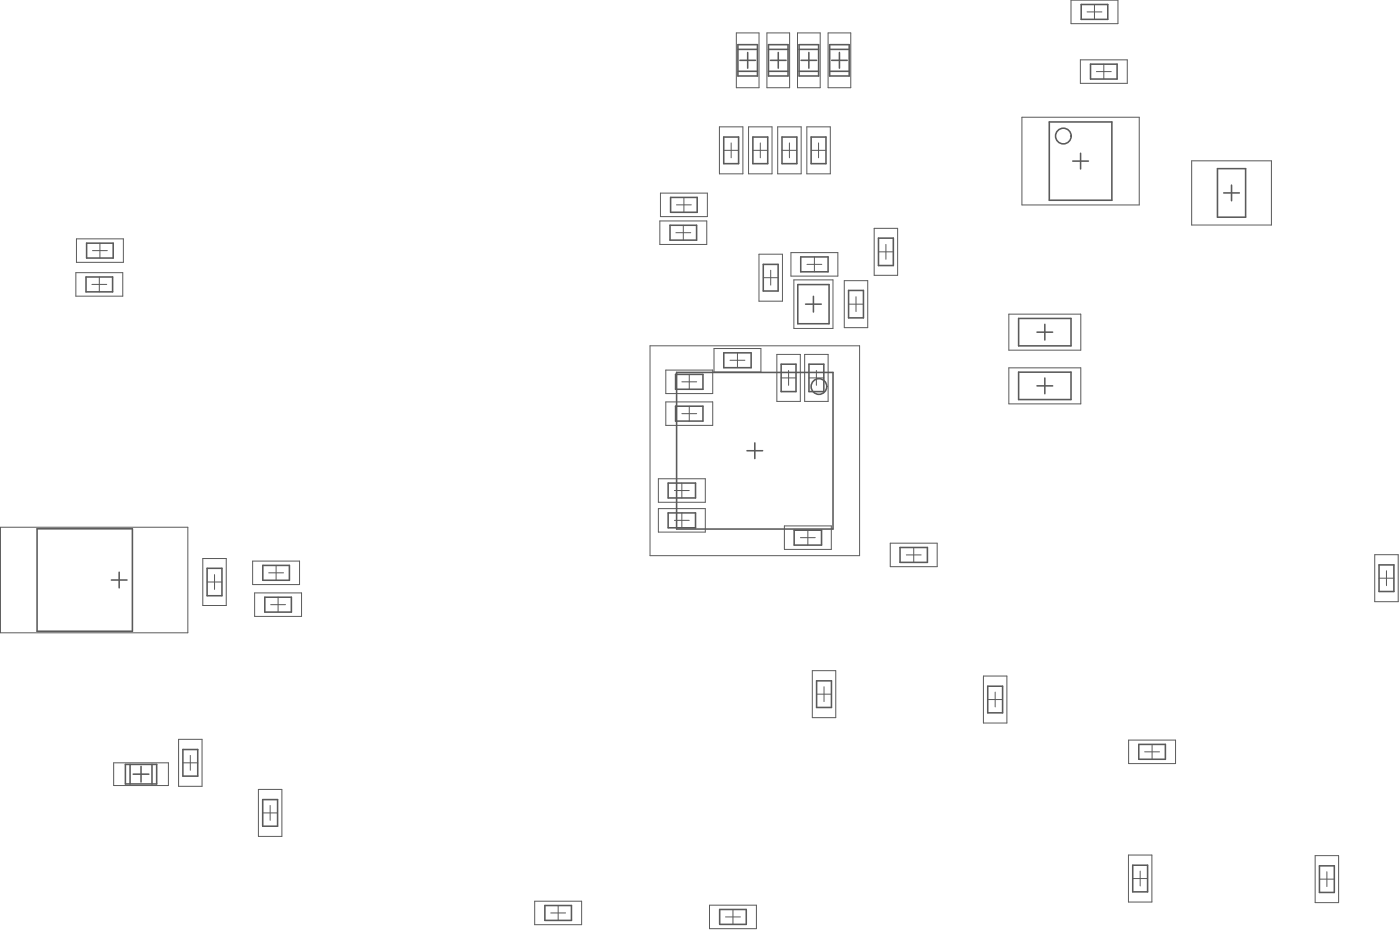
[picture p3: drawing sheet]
<svg xmlns="http://www.w3.org/2000/svg" width="298mm" height="198mm" viewBox="0 0 298 198" stroke-linecap="round" stroke-linejoin="round" font-family="sans-serif">
<g fill="none" stroke="#5a5a5a" stroke-width=".21">
<path d="M156.6 7h4.8v11.7h-4.8zM163.1 7h4.8v11.7h-4.8zM169.6 7h4.8v11.7h-4.8zM176.1 7h4.8v11.7h-4.8zM227.8 0h10v5h-10zM229.8 12.7h9.9v5h-9.9zM231.2 2.5h3.1M232.8 1v3.1M233.2 15.2h3.1M234.8 13.6v3.2M153 27h5v10h-5zM153.9 32h3.2"/>
<path d="M155.5 30.4v3.1M159.2 27h5v10h-5zM160.1 32h3.2M161.7 30.4v3.1M165.4 27h5v10h-5zM166.3 32h3.2M167.9 30.4v3.1M171.6 27h5v10h-5zM172.5 32h3.2M174.1 30.4v3.1M217.3 24.9h25v18.7h-25zM253.4 34.2h17v13.6h-17z"/>
<path d="M16.1 58h10v5h-10zM16.3 50.8h9.9v5h-9.9zM19.7 53.3h3.1M21.1 58.9v3.1M21.2 51.7v3.2M140.3 47h10v5h-10zM140.5 41.1h9.9v4.9h-9.9zM143.7 49.5h3.2M143.9 43.5h3.1M145.3 47.9v3.1M145.4 42v3.1M161.4 54h5v10h-5z"/>
<path d="M162.3 59h3.2M163.9 57.4v3.2M168.2 53.7h10v5h-10zM168.8 59.5h8.4v10.3h-8.4zM171.6 56.2h3.2M173.2 54.6v3.2M179.6 59.7h4.9v10h-4.9zM185.9 48.5h5v10h-5zM186.8 53.5h3.2M188.4 52v3.1M19.5 60.5h3.2M138.2 73.5h44.6v44.6h-44.6z"/>
<path d="M141.6 78.7h10v5h-10zM146.6 79.6v3.1M151.8 74.1h10v5h-10zM155.3 76.6h3.1M156.8 75v3.2M165.2 75.3h5v10h-5zM167.7 78.8v3.1M171.1 75.3h5v10h-5zM173.6 78.8v3.1M180.5 64.7h3.1M182.1 63.1v3.1M214.6 66.8h15.3v7.6h-15.3z"/>
<path d="M214.6 78.2h15.3v7.7h-15.3zM141.6 85.4h10v5h-10zM145 87.9h3.2M145 81.2h3.2M146.6 86.4v3.1M166.1 80.3h3.2M172 80.3h3.2M.1 112.1h39.8v22.4h-39.8zM43.1 118.7h5v10h-5zM53.7 119.3h10v5h-10zM140 101.8h10v5h-10zM140 108.1h10v5h-10z"/>
<path d="M143.4 110.6h3.2M143.4 104.3h3.2M145 102.7v3.2M145 109v3.2M166.8 111.8h10v5h-10zM170.2 114.3h3.2M171.8 112.7v3.2M189.3 115.5h10v5h-10zM192.7 118h3.2M194.3 116.4v3.1M292.4 117.9h5v10h-5zM44 123.7h3.2"/>
<path d="M45.6 122.1v3.2M54.2 126h9.9v5h-9.9zM57.1 121.8h3.2M57.6 128.5h3.1M58.7 120.2v3.2M59.1 127v3.1M293.3 122.9h3.1M294.9 121.3v3.2M38 157.2h5v10h-5zM172.8 142.6h4.9v10h-4.9zM173.7 147.6h3.1M175.2 146v3.1"/>
<path d="M209.2 143.7h4.9v10h-4.9zM210.1 148.7h3.1M211.6 147.1v3.2M240 157.3h10v5h-10zM243.4 159.8h3.2M245 158.2v3.2M24.2 162.2h11.6v4.8h-11.6zM38.9 162.2h3.2M40.5 160.6v3.1M55 167.8h4.9v10h-4.9zM55.9 172.8h3.1M57.5 171.2v3.2"/>
<path d="M113.7 191.6h10v5h-10zM117.1 194.1h3.2M118.7 192.5v3.2M150.9 192.4h10v5h-10zM154.3 194.9h3.2M155.9 193.3v3.2M240 181.8h5v10h-5zM240.9 186.8h3.2M242.5 185.2v3.1M279.7 181.9h5v10h-5zM280.6 186.9h3.2M282.2 185.3v3.2"/>
</g>
<g fill="none" stroke="#5a5a5a" stroke-width=".33">
<path d="M156.9 9.5h4.2v6.7h-4.2zM156.9 15.2h4.2M156.9 10.5h4.2M157.3 12.8h3.4M159 11.2v3.3M163.4 9.5h4.2v6.7h-4.2zM163.4 15.2h4.2M163.4 10.5h4.2M163.9 12.8h3.3M165.5 11.2v3.3M169.9 9.5h4.2v6.7h-4.2zM169.9 15.2h4.2"/>
<path d="M169.9 10.5h4.2M170.4 12.8h3.3M172 11.2v3.3M176.4 9.5h4.2v6.7h-4.2zM176.4 15.2h4.2M176.4 10.5h4.2M176.9 12.8h3.3M178.5 11.2v3.3M229.9 1h5.7v3.1h-5.7zM231.9 13.6h5.7v3.2h-5.7zM153.9 29.1h3.2v5.7h-3.2zM160.1 29.1h3.2v5.7h-3.2z"/>
<path d="M166.3 29.1h3.2v5.7h-3.2zM172.5 29.1h3.2v5.7h-3.2zM223.2 25.9h13.3v16.7h-13.3zM228.1 34.2h3.4M229.8 32.6v3.3M258.9 35.9h6v10.3h-6zM261.9 39.3v3.4M18.3 58.9h5.6v3.1h-5.6zM18.4 51.7h5.7v3.2h-5.7zM142.5 47.9h5.6v3.1h-5.6zM142.6 42h5.7v3.1h-5.7zM162.3 56.2h3.2v5.7h-3.2z"/>
<path d="M170.3 54.6h5.8v3.2h-5.8zM186.8 50.6h3.2v5.8h-3.2zM260.3 41h3.3M143.7 79.6h5.8v3.1h-5.8zM143.9 79.2h33.3v33.3h-33.3zM153.9 75h5.8v3.2h-5.8zM166.1 77.4h3.2v5.8h-3.2zM169.7 60.5h6.6v8.3h-6.6zM171.3 64.7h3.4M172 77.4h3.2v5.8h-3.2zM173 63v3.3M180.5 61.7h3.1v5.9h-3.1z"/>
<path d="M216.6 67.7h11.2v5.8h-11.2zM216.6 79.1h11.2v5.8h-11.2zM220.5 70.6h3.4M222.2 68.9v3.4M143.7 86.4h5.8v3.1h-5.8zM158.9 95.8h3.3M160.5 94.2v3.3M220.5 82h3.4M222.2 80.4v3.3M7.9 112.4h20.3v21.8h-20.3zM142.1 102.7h5.8v3.2h-5.8zM142.1 109h5.8v3.2h-5.8z"/>
<path d="M168.9 112.7h5.8v3.2h-5.8zM191.4 116.4h5.8v3.1h-5.8zM23.7 123.3h3.3M25.3 121.6v3.4M44 120.8h3.2v5.8h-3.2zM55.9 120.2h5.6v3.2h-5.6zM56.3 127h5.7v3.1h-5.7zM293.3 120.1h3.1v5.6h-3.1zM38.9 159.3h3.2v5.7h-3.2zM173.7 144.7h3.1v5.7h-3.1zM210.1 145.9h3.1v5.6h-3.1zM242.2 158.2h5.6v3.2h-5.6z"/>
<path d="M26.7 162.5h6.6v4.2h-6.6zM27.7 162.5v4.2M28.3 164.6h3.4M30 162.9v3.3M32.3 162.5v4.2M55.9 170h3.1v5.6h-3.1zM115.9 192.5h5.6v3.2h-5.6zM153.1 193.3h5.6v3.2h-5.6zM240.9 183.9h3.2v5.7h-3.2zM280.6 184.1h3.2v5.6h-3.2z"/>
<circle cx="226.2" cy="28.9" r="1.66"/>
<circle cx="174.2" cy="82.2" r="1.66"/>
</g>
</svg>
